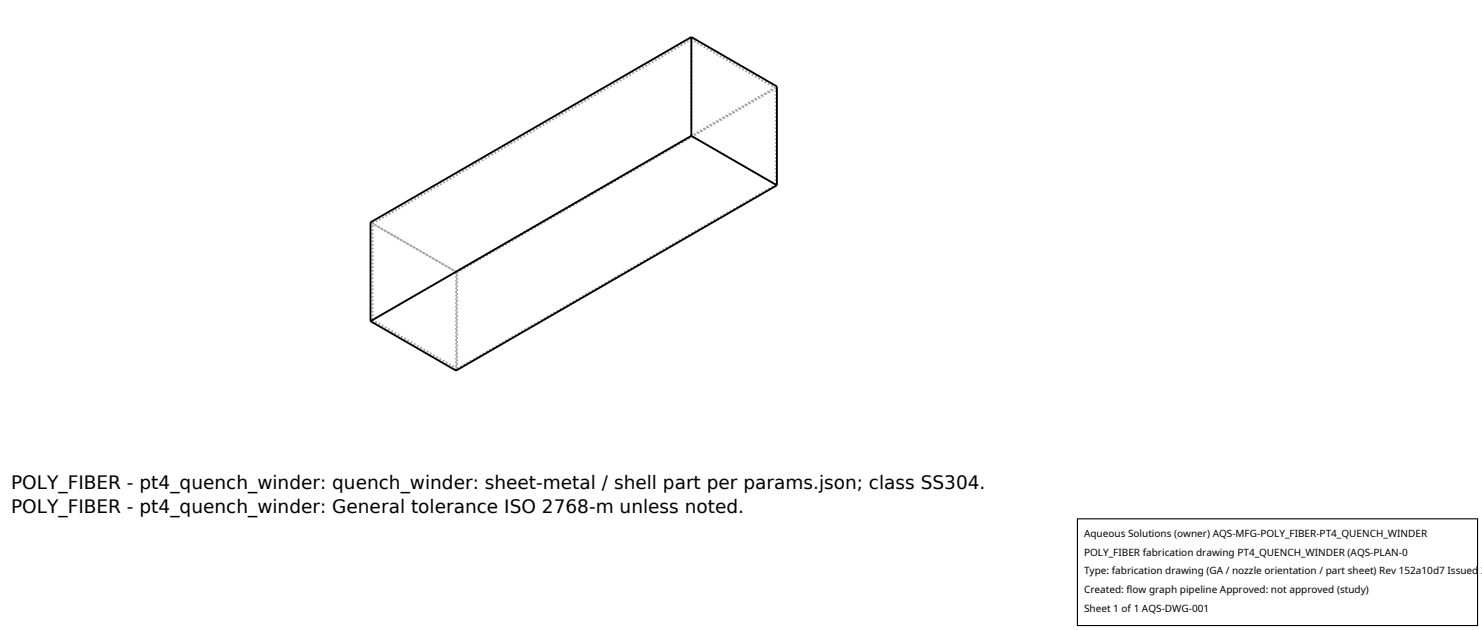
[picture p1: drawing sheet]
<svg xmlns="http://www.w3.org/2000/svg" width="212mm" height="90mm" viewBox="0 0 212 90" stroke-linecap="round" stroke-linejoin="round" font-family="sans-serif">
<defs><g id="words">
<g font-size="2.6">
<text x="1.6" y="69.8">POLY_FIBER - pt4_quench_winder: quench_winder: sheet-metal / shell part per params.json; class SS304.</text>
<text x="1.6" y="73.3">POLY_FIBER - pt4_quench_winder: General tolerance ISO 2768-m unless noted.</text>
</g>
<g font-size="1.4">
<text x="154.8" y="76.6">Aqueous Solutions (owner) AQS-MFG-POLY_FIBER-PT4_QUENCH_WINDER</text>
<text x="154.8" y="79.3">POLY_FIBER fabrication drawing PT4_QUENCH_WINDER (AQS-PLAN-0</text>
<text x="154.8" y="82">Type: fabrication drawing (GA / nozzle orientation / part sheet) Rev 152a10d7 Issued 2</text>
<text x="154.8" y="84.7">Created: flow graph pipeline Approved: not approved (study)</text>
<text x="154.8" y="87.4">Sheet 1 of 1 AQS-DWG-001</text>
</g>
</g></defs>
<g fill="none" stroke="#a0a0a0" stroke-width=".26" stroke-dasharray=".3 .3" stroke-linecap="butt">
<path d="M98.7 19.4v-13.8M110.8 12.6l-12.1-7M53.2 31.9l45.5-26.3M65.1 38.8l-12.2-7.1M65.1 38.8l45.9-26.5M65.3 38.9l45.5-26.3M65.3 38.9l-12.1-7M110.8 26.4v-13.8M110.8 26.4l-12.1-7M53.2 45.7v-13.8M53.2 45.7l45.5-26.3M65.1 52.9v-14.1"/>
<path d="M65.3 52.7v-13.8M65.3 52.7l45.5-26.3M65.3 52.7l-12.1-7"/>
</g>
<path d="M98.7 5.3l-45.8 26.4v14.2M98.7 19.4l12.3 7.1M98.7 19.4l-45.8 26.5M98.7 5.3v14.1M98.7 5.3l12.3 7v14.2M111 26.5l-45.9 26.4-12.2-7" fill="none" stroke="#000" stroke-width=".26"/>
<path d="M153.9 74.1h57.1v15.2h-57.1z" fill="#fff" stroke="#000" stroke-width=".16"/>
<use href="#words"/>
</svg>
